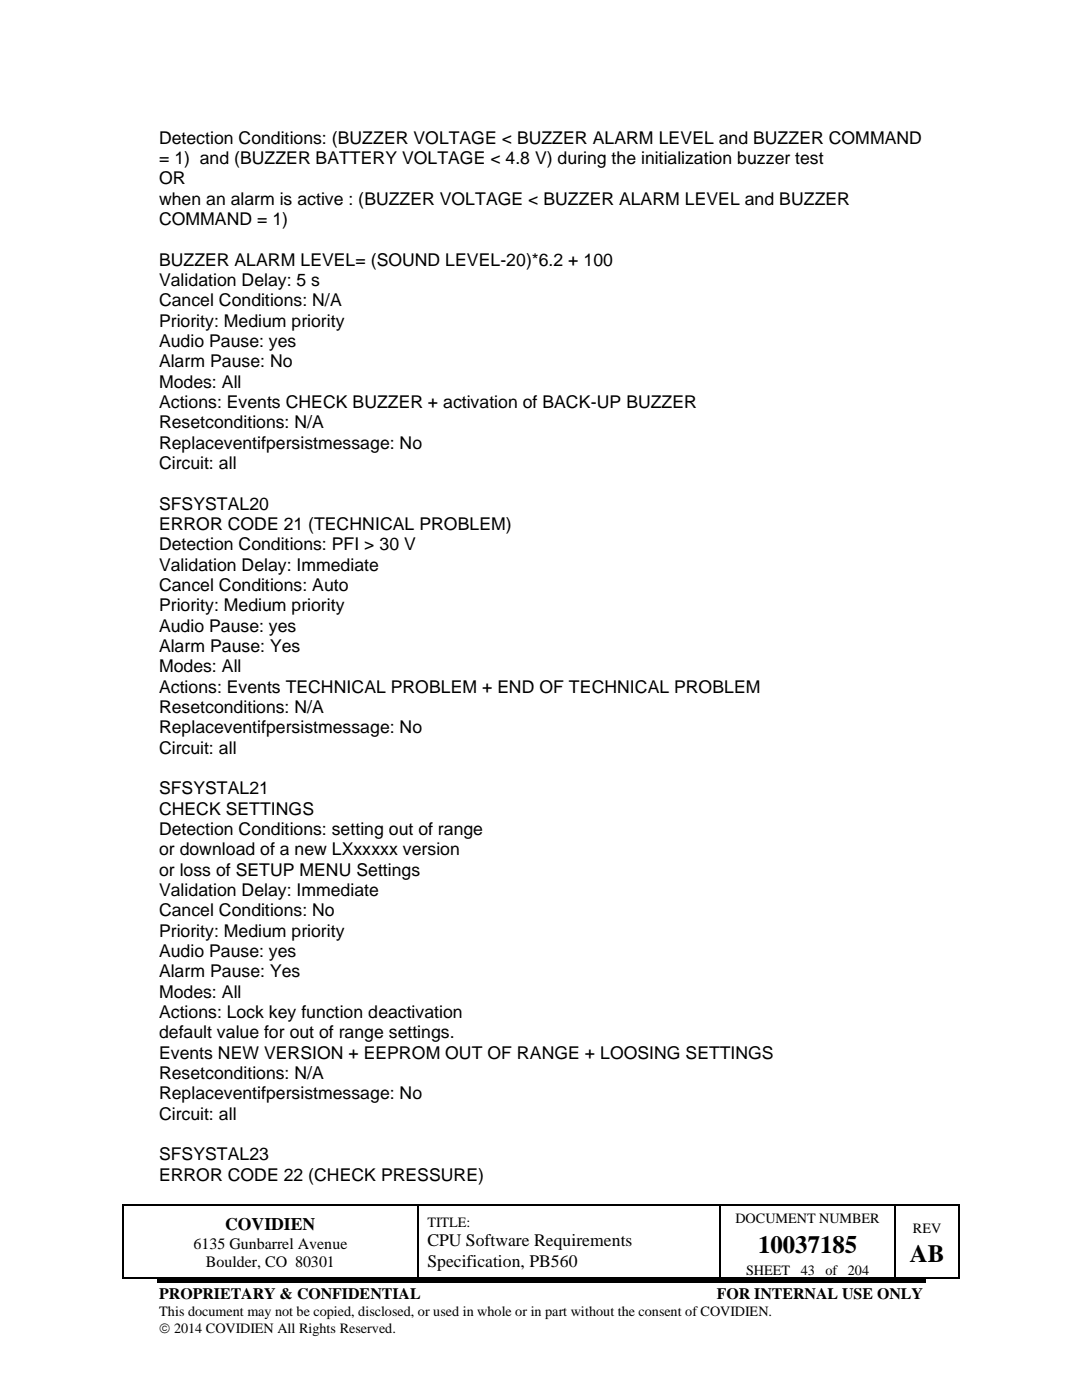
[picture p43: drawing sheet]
<svg xmlns="http://www.w3.org/2000/svg" width="216mm" height="279mm" viewBox="0 0 216 279" stroke-linecap="round" stroke-linejoin="round" font-family="sans-serif">
<defs><g id="words">
<g font-size="5">
<text x="151.3" y="250">10037185</text>
<text x="181.6" y="251.9">AB</text>
</g>
<g font-size="3.5">
<text x="31.8" y="28.7">Detection Conditions: (BUZZER VOLTAGE &lt; BUZZER ALARM LEVEL and BUZZER COMMAND</text>
<text x="31.8" y="32.8">= 1) and (BUZZER BATTERY VOLTAGE &lt; 4.8 V) during the initialization buzzer test</text>
<text x="31.8" y="36.8">OR</text>
<text x="31.8" y="40.9">when an alarm is active : (BUZZER VOLTAGE &lt; BUZZER ALARM LEVEL and BUZZER</text>
<text x="31.8" y="44.9">COMMAND = 1)</text>
<text x="31.8" y="53.1">BUZZER ALARM LEVEL= (SOUND LEVEL-20)*6.2 + 100</text>
<text x="31.8" y="57.1">Validation Delay: 5 s</text>
<text x="31.8" y="61.1">Cancel Conditions: N/A</text>
<text x="31.8" y="65.2">Priority: Medium priority</text>
<text x="31.8" y="69.3">Audio Pause: yes</text>
<text x="31.8" y="73.3">Alarm Pause: No</text>
<text x="31.8" y="77.4">Modes: All</text>
<text x="31.8" y="81.5">Actions: Events CHECK BUZZER + activation of BACK-UP BUZZER</text>
<text x="31.8" y="85.5">Resetconditions: N/A</text>
<text x="31.8" y="89.5">Replaceventifpersistmessage: No</text>
<text x="31.8" y="93.6">Circuit: all</text>
<text x="31.8" y="101.7">SFSYSTAL20</text>
<text x="31.8" y="105.8">ERROR CODE 21 (TECHNICAL PROBLEM)</text>
<text x="31.8" y="109.8">Detection Conditions: PFI &gt; 30 V</text>
<text x="31.8" y="113.9">Validation Delay: Immediate</text>
<text x="31.8" y="118">Cancel Conditions: Auto</text>
<text x="31.8" y="122">Priority: Medium priority</text>
<text x="31.8" y="126.1">Audio Pause: yes</text>
<text x="31.8" y="130.1">Alarm Pause: Yes</text>
<text x="31.8" y="134.2">Modes: All</text>
<text x="31.8" y="138.2">Actions: Events TECHNICAL PROBLEM + END OF TECHNICAL PROBLEM</text>
<text x="31.8" y="142.3">Resetconditions: N/A</text>
<text x="31.8" y="146.4">Replaceventifpersistmessage: No</text>
<text x="31.8" y="150.4">Circuit: all</text>
<text x="31.8" y="158.5">SFSYSTAL21</text>
<text x="31.8" y="162.6">CHECK SETTINGS</text>
<text x="31.8" y="166.6">Detection Conditions: setting out of range</text>
<text x="31.8" y="170.7">or download of a new LXxxxxx version</text>
<text x="31.8" y="174.8">or loss of SETUP MENU Settings</text>
<text x="31.8" y="178.8">Validation Delay: Immediate</text>
<text x="31.8" y="182.9">Cancel Conditions: No</text>
<text x="31.8" y="186.9">Priority: Medium priority</text>
<text x="31.8" y="191">Audio Pause: yes</text>
<text x="31.8" y="195.1">Alarm Pause: Yes</text>
<text x="31.8" y="199.1">Modes: All</text>
<text x="31.8" y="203.1">Actions: Lock key function deactivation</text>
<text x="31.8" y="207.2">default value for out of range settings.</text>
<text x="31.8" y="211.3">Events NEW VERSION + EEPROM OUT OF RANGE + LOOSING SETTINGS</text>
<text x="31.8" y="215.3">Resetconditions: N/A</text>
<text x="31.8" y="219.4">Replaceventifpersistmessage: No</text>
<text x="31.8" y="223.4">Circuit: all</text>
<text x="31.8" y="231.6">SFSYSTAL23</text>
<text x="31.8" y="235.6">ERROR CODE 22 (CHECK PRESSURE)</text>
<text x="44.9" y="245.4">COVIDIEN</text>
<text x="85.3" y="248.7">CPU Software Requirements</text>
<text x="85.3" y="252.8">Specification, PB560</text>
</g>
<g font-size="3.2">
<text x="38.6" y="249.2">6135 Gunbarrel Avenue</text>
<text x="41.1" y="252.8">Boulder, CO 80301</text>
<text x="31.8" y="259.3">PROPRIETARY &amp; CONFIDENTIAL</text>
<text x="143" y="259.3">FOR INTERNAL USE ONLY</text>
</g>
<g font-size="2.8">
<text x="85.3" y="244.8">TITLE:</text>
<text x="146.8" y="244">DOCUMENT NUMBER</text>
<text x="182.2" y="246">REV</text>
<text x="148.9" y="254.4">SHEET</text>
<text x="159.8" y="254.4">43</text>
<text x="164.7" y="254.4">of 204</text>
<text x="31.8" y="262.7">This document may not be copied, disclosed, or used in whole or in part without the consent of COVIDIEN.</text>
<text x="31.8" y="266.1">© 2014 COVIDIEN All Rights Reserved.</text>
</g>
</g></defs>
<g fill="#000">
<path d="M24.5 240.4h.2v.3h-.2z" fill-rule="evenodd"/>
<path d="M24.5 240.4h.2v.3h-.2z" fill-rule="evenodd"/>
<path d="M24.5 255h.2v.2h-.2z" fill-rule="evenodd"/>
<path d="M24.5 255h.2v.2h-.2z" fill-rule="evenodd"/>
<path d="M31.3 255.3h153.4v.7h-153.4z" fill-rule="evenodd"/>
<path d="M83.2 240.4h.3v.3h-.3z" fill-rule="evenodd"/>
<path d="M83.2 255h.3v.2h-.3z" fill-rule="evenodd"/>
<path d="M143.6 240.4h.2v.3h-.2z" fill-rule="evenodd"/>
<path d="M143.6 255h.2v.2h-.2z" fill-rule="evenodd"/>
<path d="M178.5 240.4h.3v.3h-.3z" fill-rule="evenodd"/>
<path d="M178.5 255h.3v.2h-.3z" fill-rule="evenodd"/>
<path d="M191.2 240.4h.3v.3h-.3z" fill-rule="evenodd"/>
<path d="M191.2 240.4h.3v.3h-.3z" fill-rule="evenodd"/>
<path d="M191.2 255h.3v.2h-.3z" fill-rule="evenodd"/>
<path d="M191.2 255h.3v.2h-.3z" fill-rule="evenodd"/>
</g>
<g fill="none" stroke="#000" stroke-width=".25">
<path d="M24.6 240.7v14.3M24.7 240.5h58.5M24.7 255.1h58.5M83.4 240.7v14.3M83.5 240.5h60.1M83.5 255.1h60.1M143.7 240.7v14.3M143.8 240.5h34.7M143.8 255.1h34.7M178.6 240.7v14.3M178.8 240.5h12.4M178.8 255.1h12.4"/>
<path d="M191.3 240.7v14.3"/>
</g>
<use href="#words"/>
</svg>
